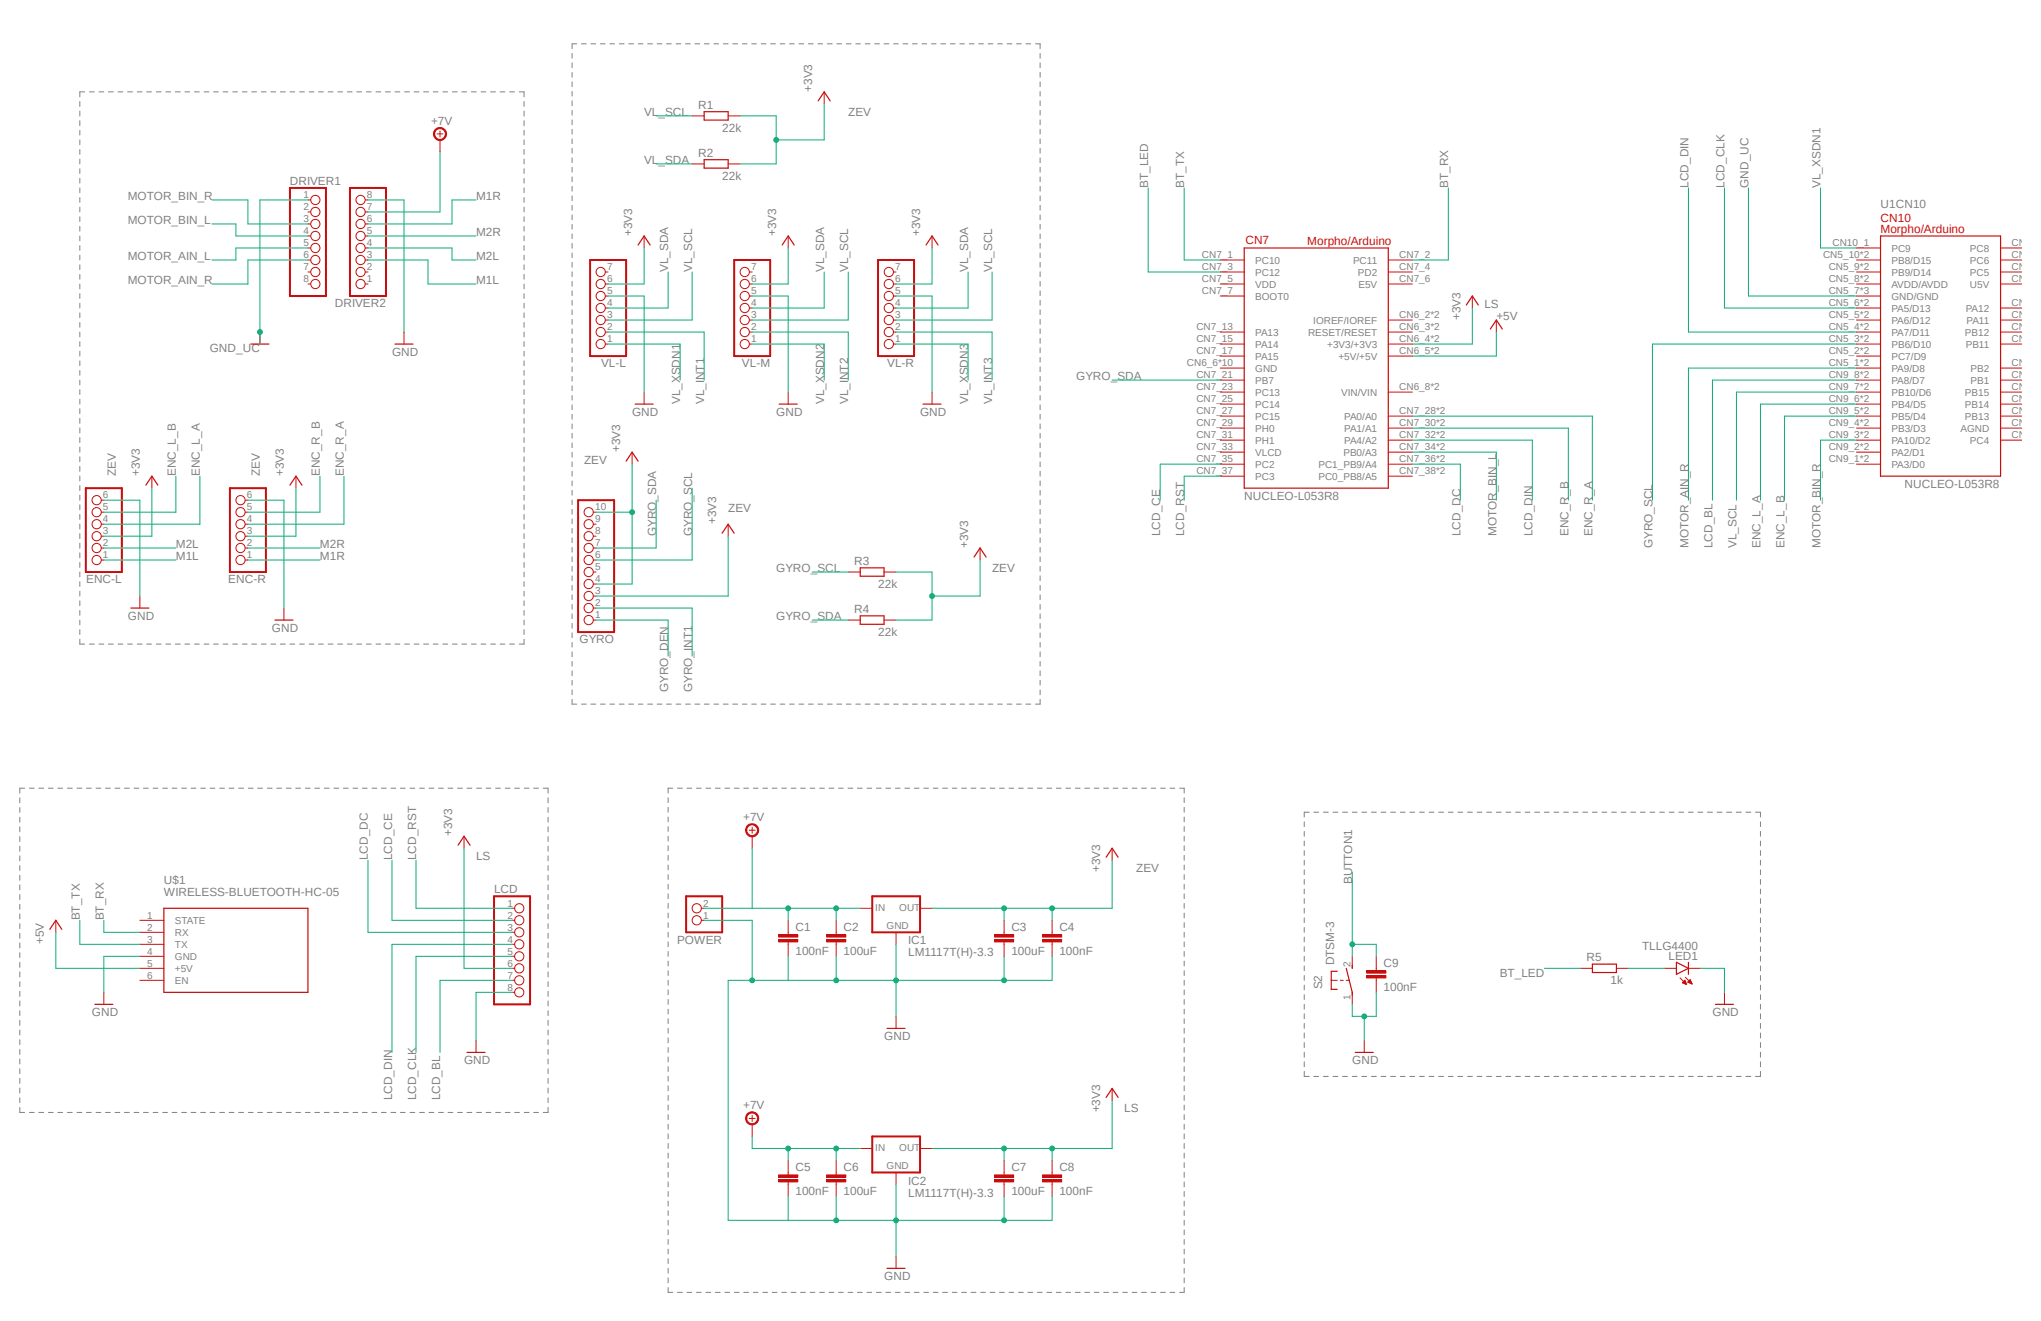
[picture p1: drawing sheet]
<svg xmlns="http://www.w3.org/2000/svg" width="432mm" height="279mm" viewBox="0 0 432 279" stroke-linecap="round" stroke-linejoin="round" font-family="sans-serif">
<defs><g id="words">
<g font-size="2.5" fill="#808080">
<text x="147.7" y="23">R1</text>
<text x="171.8" y="19.4" transform="rotate(-90 171.8 19.4)">+3V3</text>
<text x="91.2" y="26.4">+7V</text>
<text x="136.3" y="24.5">VL_SCL</text>
<text x="152.8" y="27.8">22k</text>
<text x="179.5" y="24.5">ZEV</text>
<text x="136.3" y="34.7">VL_SDA</text>
<text x="147.7" y="33.2">R2</text>
<text x="61.3" y="39.1">DRIVER1</text>
<text x="152.8" y="38">22k</text>
<text x="242.9" y="39.8" transform="rotate(-90 242.9 39.8)">BT_LED</text>
<text x="250.5" y="39.8" transform="rotate(-90 250.5 39.8)">BT_TX</text>
<text x="306.4" y="39.8" transform="rotate(-90 306.4 39.8)">BT_RX</text>
<text x="357.2" y="39.8" transform="rotate(-90 357.2 39.8)">LCD_DIN</text>
<text x="364.8" y="39.8" transform="rotate(-90 364.8 39.8)">LCD_CLK</text>
<text x="369.9" y="39.8" transform="rotate(-90 369.9 39.8)">GND_UC</text>
<text x="385.2" y="39.8" transform="rotate(-90 385.2 39.8)">VL_XSDN1</text>
<text x="27.1" y="47.4">MOTOR_BIN_L</text>
<text x="27.1" y="42.3">MOTOR_BIN_R</text>
<text x="100.7" y="42.3">M1R</text>
<text x="397.9" y="44.1">U1CN10</text>
<text x="100.7" y="49.9">M2R</text>
<text x="133.7" y="49.9" transform="rotate(-90 133.7 49.9)">+3V3</text>
<text x="164.2" y="49.9" transform="rotate(-90 164.2 49.9)">+3V3</text>
<text x="194.7" y="49.9" transform="rotate(-90 194.7 49.9)">+3V3</text>
<text x="27.1" y="55">MOTOR_AIN_L</text>
<text x="100.7" y="55">M2L</text>
<text x="141.4" y="57.5" transform="rotate(-90 141.4 57.5)">VL_SDA</text>
<text x="146.4" y="57.5" transform="rotate(-90 146.4 57.5)">VL_SCL</text>
<text x="174.4" y="57.5" transform="rotate(-90 174.4 57.5)">VL_SDA</text>
<text x="179.5" y="57.5" transform="rotate(-90 179.5 57.5)">VL_SCL</text>
<text x="204.8" y="57.5" transform="rotate(-90 204.8 57.5)">VL_SDA</text>
<text x="209.9" y="57.5" transform="rotate(-90 209.9 57.5)">VL_SCL</text>
<text x="27.1" y="60.1">MOTOR_AIN_R</text>
<text x="70.9" y="65">DRIVER2</text>
<text x="100.7" y="60.1">M1L</text>
<text x="314" y="65.2">LS</text>
<text x="309" y="67.7" transform="rotate(-90 309 67.7)">+3V3</text>
<text x="316.6" y="67.7">+5V</text>
<text x="44.4" y="74.6">GND_UC</text>
<text x="82.9" y="75.3">GND</text>
<text x="127.2" y="77.7">VL-L</text>
<text x="157" y="77.7">VL-M</text>
<text x="187.7" y="77.7">VL-R</text>
<text x="227.7" y="80.4">GYRO_SDA</text>
<text x="133.7" y="88">GND</text>
<text x="143.9" y="85.5" transform="rotate(-90 143.9 85.5)">VL_XSDN1</text>
<text x="149" y="85.5" transform="rotate(-90 149 85.5)">VL_INT1</text>
<text x="164.2" y="88">GND</text>
<text x="174.4" y="85.5" transform="rotate(-90 174.4 85.5)">VL_XSDN2</text>
<text x="179.5" y="85.5" transform="rotate(-90 179.5 85.5)">VL_INT2</text>
<text x="194.7" y="88">GND</text>
<text x="204.8" y="85.5" transform="rotate(-90 204.8 85.5)">VL_XSDN3</text>
<text x="209.9" y="85.5" transform="rotate(-90 209.9 85.5)">VL_INT3</text>
<text x="131.2" y="95.6" transform="rotate(-90 131.2 95.6)">+3V3</text>
<text x="24.5" y="100.7" transform="rotate(-90 24.5 100.7)">ZEV</text>
<text x="29.6" y="100.7" transform="rotate(-90 29.6 100.7)">+3V3</text>
<text x="37.2" y="100.7" transform="rotate(-90 37.2 100.7)">ENC_L_B</text>
<text x="42.3" y="100.7" transform="rotate(-90 42.3 100.7)">ENC_L_A</text>
<text x="55" y="100.7" transform="rotate(-90 55 100.7)">ZEV</text>
<text x="60.1" y="100.7" transform="rotate(-90 60.1 100.7)">+3V3</text>
<text x="67.7" y="100.7" transform="rotate(-90 67.7 100.7)">ENC_R_B</text>
<text x="72.8" y="100.7" transform="rotate(-90 72.8 100.7)">ENC_R_A</text>
<text x="123.6" y="98.2">ZEV</text>
<text x="263.2" y="105.8">NUCLEO-L053R8</text>
<text x="402.9" y="103.3">NUCLEO-L053R8</text>
<text x="138.8" y="113.4" transform="rotate(-90 138.8 113.4)">GYRO_SDA</text>
<text x="146.4" y="113.4" transform="rotate(-90 146.4 113.4)">GYRO_SCL</text>
<text x="151.5" y="110.9" transform="rotate(-90 151.5 110.9)">+3V3</text>
<text x="154.1" y="108.3">ZEV</text>
<text x="245.5" y="113.4" transform="rotate(-90 245.5 113.4)">LCD_CE</text>
<text x="250.5" y="113.4" transform="rotate(-90 250.5 113.4)">LCD_RST</text>
<text x="309" y="113.4" transform="rotate(-90 309 113.4)">LCD_DC</text>
<text x="316.6" y="113.4" transform="rotate(-90 316.6 113.4)">MOTOR_BIN_L</text>
<text x="324.2" y="113.4" transform="rotate(-90 324.2 113.4)">LCD_DIN</text>
<text x="331.8" y="113.4" transform="rotate(-90 331.8 113.4)">ENC_R_B</text>
<text x="336.9" y="113.4" transform="rotate(-90 336.9 113.4)">ENC_R_A</text>
<text x="37.2" y="116">M2L</text>
<text x="37.2" y="118.5">M1L</text>
<text x="67.7" y="116">M2R</text>
<text x="67.7" y="118.5">M1R</text>
<text x="180.7" y="119.5">R3</text>
<text x="204.8" y="116" transform="rotate(-90 204.8 116)">+3V3</text>
<text x="349.6" y="116" transform="rotate(-90 349.6 116)">GYRO_SCL</text>
<text x="357.2" y="116" transform="rotate(-90 357.2 116)">MOTOR_AIN_R</text>
<text x="362.3" y="116" transform="rotate(-90 362.3 116)">LCD_BL</text>
<text x="367.4" y="116" transform="rotate(-90 367.4 116)">VL_SCL</text>
<text x="372.5" y="116" transform="rotate(-90 372.5 116)">ENC_L_A</text>
<text x="377.5" y="116" transform="rotate(-90 377.5 116)">ENC_L_B</text>
<text x="385.2" y="116" transform="rotate(-90 385.2 116)">MOTOR_BIN_R</text>
<text x="18.2" y="123.4">ENC-L</text>
<text x="48.3" y="123.4">ENC-R</text>
<text x="164.2" y="121">GYRO_SCL</text>
<text x="185.8" y="124.3">22k</text>
<text x="209.9" y="121">ZEV</text>
<text x="27.1" y="131.1">GND</text>
<text x="164.2" y="131.1">GYRO_SDA</text>
<text x="180.7" y="129.7">R4</text>
<text x="57.5" y="133.7">GND</text>
<text x="122.6" y="136.1">GYRO</text>
<text x="185.8" y="134.5">22k</text>
<text x="141.4" y="146.4" transform="rotate(-90 141.4 146.4)">GYRO_DEN</text>
<text x="146.4" y="146.4" transform="rotate(-90 146.4 146.4)">GYRO_INT1</text>
<text x="157.2" y="173.7">+7V</text>
<text x="95.6" y="176.9" transform="rotate(-90 95.6 176.9)">+3V3</text>
<text x="77.9" y="182" transform="rotate(-90 77.9 182)">LCD_DC</text>
<text x="82.9" y="182" transform="rotate(-90 82.9 182)">LCD_CE</text>
<text x="88" y="182" transform="rotate(-90 88 182)">LCD_RST</text>
<text x="100.7" y="182">LS</text>
<text x="232.8" y="184.5" transform="rotate(-90 232.8 184.5)">+3V3</text>
<text x="240.4" y="184.5">ZEV</text>
<text x="34.7" y="189.6">WIRELESS-BLUETOOTH-HC-05</text>
<text x="34.7" y="187">U$1</text>
<text x="104.5" y="188.9">LCD</text>
<text x="286.1" y="187" transform="rotate(-90 286.1 187)">BUTTON1</text>
<text x="16.9" y="194.7" transform="rotate(-90 16.9 194.7)">BT_TX</text>
<text x="22" y="194.7" transform="rotate(-90 22 194.7)">BT_RX</text>
<text x="168.3" y="196.8">C1</text>
<text x="178.4" y="196.8">C2</text>
<text x="214" y="196.8">C3</text>
<text x="224.1" y="196.8">C4</text>
<text x="9.3" y="199.7" transform="rotate(-90 9.3 199.7)">+5V</text>
<text x="143.3" y="199.6">POWER</text>
<text x="168.3" y="201.9">100nF</text>
<text x="178.4" y="201.9">100uF</text>
<text x="192.2" y="202.3">LM1117T(H)-3.3</text>
<text x="192.2" y="199.7">IC1</text>
<text x="214" y="201.9">100uF</text>
<text x="224.1" y="201.9">100nF</text>
<text x="335.6" y="203.3">R5</text>
<text x="347.4" y="200.9">TLLG4400</text>
<text x="353" y="203">LED1</text>
<text x="279.7" y="209.3" transform="rotate(-90 279.7 209.3)">S2</text>
<text x="282.3" y="204.2" transform="rotate(-90 282.3 204.2)">DTSM-3</text>
<text x="292.7" y="209.5">100nF</text>
<text x="292.7" y="204.4">C9</text>
<text x="317.3" y="206.6">BT_LED</text>
<text x="340.7" y="208.1">1k</text>
<text x="19.4" y="215">GND</text>
<text x="362.3" y="215">GND</text>
<text x="187.1" y="220.1">GND</text>
<text x="98.2" y="225.1">GND</text>
<text x="286.1" y="225.1">GND</text>
<text x="82.9" y="232.8" transform="rotate(-90 82.9 232.8)">LCD_DIN</text>
<text x="88" y="232.8" transform="rotate(-90 88 232.8)">LCD_CLK</text>
<text x="93.1" y="232.8" transform="rotate(-90 93.1 232.8)">LCD_BL</text>
<text x="157.2" y="234.7">+7V</text>
<text x="232.8" y="235.3" transform="rotate(-90 232.8 235.3)">+3V3</text>
<text x="237.8" y="235.3">LS</text>
<text x="168.3" y="247.6">C5</text>
<text x="178.4" y="247.6">C6</text>
<text x="192.2" y="250.5">IC2</text>
<text x="214" y="247.6">C7</text>
<text x="224.1" y="247.6">C8</text>
<text x="168.3" y="252.7">100nF</text>
<text x="178.4" y="252.7">100uF</text>
<text x="192.2" y="253.1">LM1117T(H)-3.3</text>
<text x="214" y="252.7">100uF</text>
<text x="224.1" y="252.7">100nF</text>
<text x="187.1" y="270.8">GND</text>
</g>
<g font-size="2.5" fill="#c90d0c">
<text x="397.9" y="46.9">CN10</text>
<text x="263.5" y="51.7">CN7</text>
<text x="276.6" y="51.8">Morpho/Arduino</text>
<text x="397.9" y="49.3">Morpho/Arduino</text>
</g>
<g font-size="2.1" fill="#808080">
<text x="64.2" y="42">1</text>
<text x="77.6" y="42">8</text>
<text x="64.2" y="44.5">2</text>
<text x="64.2" y="47">3</text>
<text x="77.6" y="47">6</text>
<text x="77.6" y="44.5">7</text>
<text x="64.2" y="49.6">4</text>
<text x="64.2" y="52.1">5</text>
<text x="77.6" y="52.1">4</text>
<text x="77.6" y="49.6">5</text>
<text x="387.7" y="52.1">CN10_1</text>
<text x="400.2" y="53.2">PC9</text>
<text x="416.8" y="53.2">PC8</text>
<text x="425.6" y="52.1">CN10_2</text>
<text x="64.2" y="54.7">6</text>
<text x="64.2" y="57.2">7</text>
<text x="64.2" y="59.7">8</text>
<text x="77.6" y="59.7">1</text>
<text x="77.6" y="57.2">2</text>
<text x="77.6" y="54.7">3</text>
<text x="128.4" y="59.7">6</text>
<text x="128.4" y="57.2">7</text>
<text x="158.9" y="59.7">6</text>
<text x="158.9" y="57.2">7</text>
<text x="189.4" y="59.7">6</text>
<text x="189.4" y="57.2">7</text>
<text x="254.3" y="54.7">CN7_1</text>
<text x="254.3" y="57.2">CN7_3</text>
<text x="254.3" y="59.7">CN7_5</text>
<text x="265.6" y="55.8">PC10</text>
<text x="265.6" y="58.3">PC12</text>
<text x="286.3" y="55.8">PC11</text>
<text x="287.3" y="58.3">PD2</text>
<text x="296" y="54.7">CN7_2</text>
<text x="296" y="57.2">CN7_4</text>
<text x="296" y="59.7">CN7_6</text>
<text x="385.7" y="54.7">CN5_10*2</text>
<text x="386.9" y="59.7">CN5_8*2</text>
<text x="386.9" y="57.2">CN5_9*2</text>
<text x="400.2" y="55.8">PB8/D15</text>
<text x="400.2" y="58.3">PB9/D14</text>
<text x="416.8" y="55.8">PC6</text>
<text x="416.8" y="58.3">PC5</text>
<text x="425.6" y="54.7">CN10_4</text>
<text x="425.6" y="59.7">CN10_8</text>
<text x="425.6" y="57.2">CN10_6</text>
<text x="128.4" y="64.8">4</text>
<text x="128.4" y="62.3">5</text>
<text x="158.9" y="64.8">4</text>
<text x="158.9" y="62.3">5</text>
<text x="189.4" y="64.8">4</text>
<text x="189.4" y="62.3">5</text>
<text x="254.3" y="62.3">CN7_7</text>
<text x="265.6" y="60.8">VDD</text>
<text x="265.6" y="63.4">BOOT0</text>
<text x="287.4" y="60.8">E5V</text>
<text x="386.9" y="62.3">CN5_7*3</text>
<text x="386.9" y="64.8">CN5_6*2</text>
<text x="400.2" y="60.8">AVDD/AVDD</text>
<text x="400.2" y="63.4">GND/GND</text>
<text x="400.2" y="65.9">PA5/D13</text>
<text x="415.9" y="65.9">PA12</text>
<text x="416.8" y="60.8">U5V</text>
<text x="425.6" y="64.8">CN10_1</text>
<text x="128.4" y="69.8">2</text>
<text x="128.4" y="67.3">3</text>
<text x="158.9" y="69.8">2</text>
<text x="158.9" y="67.3">3</text>
<text x="189.4" y="69.8">2</text>
<text x="189.4" y="67.3">3</text>
<text x="253.1" y="69.8">CN7_13</text>
<text x="265.6" y="71">PA13</text>
<text x="276.7" y="71">RESET/RESET</text>
<text x="277.8" y="68.5">IOREF/IOREF</text>
<text x="296" y="67.3">CN6_2*2</text>
<text x="296" y="69.8">CN6_3*2</text>
<text x="386.9" y="67.3">CN5_5*2</text>
<text x="386.9" y="69.8">CN5_4*2</text>
<text x="400.2" y="68.5">PA6/D12</text>
<text x="400.2" y="71">PA7/D11</text>
<text x="415.7" y="71">PB12</text>
<text x="416.1" y="68.5">PA11</text>
<text x="425.6" y="67.3">CN10_1</text>
<text x="425.6" y="69.8">CN10_1</text>
<text x="128.4" y="72.4">1</text>
<text x="158.9" y="72.4">1</text>
<text x="189.4" y="72.4">1</text>
<text x="251.1" y="77.5">CN6_6*10</text>
<text x="253.1" y="72.4">CN7_15</text>
<text x="253.1" y="74.9">CN7_17</text>
<text x="265.6" y="73.5">PA14</text>
<text x="265.6" y="76.1">PA15</text>
<text x="280.8" y="73.5">+3V3/+3V3</text>
<text x="283.2" y="76.1">+5V/+5V</text>
<text x="296" y="72.4">CN6_4*2</text>
<text x="296" y="74.9">CN6_5*2</text>
<text x="386.9" y="72.4">CN5_3*2</text>
<text x="386.9" y="74.9">CN5_2*2</text>
<text x="386.9" y="77.5">CN5_1*2</text>
<text x="400.2" y="73.5">PB6/D10</text>
<text x="400.2" y="76.1">PC7/D9</text>
<text x="415.9" y="73.5">PB11</text>
<text x="425.6" y="72.4">CN10_1</text>
<text x="425.6" y="77.5">CN10_2</text>
<text x="253.1" y="80">CN7_21</text>
<text x="253.1" y="82.5">CN7_23</text>
<text x="265.6" y="78.6">GND</text>
<text x="265.6" y="81.2">PB7</text>
<text x="265.6" y="83.7">PC13</text>
<text x="283.8" y="83.7">VIN/VIN</text>
<text x="296" y="82.5">CN6_8*2</text>
<text x="386.9" y="80">CN9_8*2</text>
<text x="386.9" y="82.5">CN9_7*2</text>
<text x="400.2" y="78.6">PA9/D8</text>
<text x="400.2" y="81.2">PA8/D7</text>
<text x="400.2" y="83.7">PB10/D6</text>
<text x="415.7" y="83.7">PB15</text>
<text x="416.9" y="78.6">PB2</text>
<text x="416.9" y="81.2">PB1</text>
<text x="425.6" y="80">CN10_2</text>
<text x="425.6" y="82.5">CN10_2</text>
<text x="253.1" y="85.1">CN7_25</text>
<text x="253.1" y="87.6">CN7_27</text>
<text x="265.6" y="86.2">PC14</text>
<text x="265.6" y="88.8">PC15</text>
<text x="284.4" y="88.8">PA0/A0</text>
<text x="296" y="87.6">CN7_28*2</text>
<text x="386.9" y="85.1">CN9_6*2</text>
<text x="386.9" y="87.6">CN9_5*2</text>
<text x="400.2" y="86.2">PB4/D5</text>
<text x="400.2" y="88.8">PB5/D4</text>
<text x="415.7" y="86.2">PB14</text>
<text x="415.7" y="88.8">PB13</text>
<text x="425.6" y="85.1">CN10_2</text>
<text x="425.6" y="87.6">CN10_3</text>
<text x="253.1" y="90.2">CN7_29</text>
<text x="253.1" y="92.7">CN7_31</text>
<text x="253.1" y="95.2">CN7_33</text>
<text x="265.6" y="91.3">PH0</text>
<text x="265.6" y="93.9">PH1</text>
<text x="284.4" y="91.3">PA1/A1</text>
<text x="284.4" y="93.9">PA4/A2</text>
<text x="296" y="90.2">CN7_30*2</text>
<text x="296" y="92.7">CN7_32*2</text>
<text x="296" y="95.2">CN7_34*2</text>
<text x="386.9" y="90.2">CN9_4*2</text>
<text x="386.9" y="92.7">CN9_3*2</text>
<text x="386.9" y="95.2">CN9_2*2</text>
<text x="400.2" y="91.3">PB3/D3</text>
<text x="400.2" y="93.9">PA10/D2</text>
<text x="414.8" y="91.3">AGND</text>
<text x="416.8" y="93.9">PC4</text>
<text x="425.6" y="90.2">CN10_3</text>
<text x="425.6" y="92.7">CN10_3</text>
<text x="253.1" y="97.8">CN7_35</text>
<text x="253.1" y="100.3">CN7_37</text>
<text x="265.6" y="96.4">VLCD</text>
<text x="265.6" y="98.9">PC2</text>
<text x="265.6" y="101.5">PC3</text>
<text x="278.9" y="98.9">PC1_PB9/A4</text>
<text x="278.9" y="101.5">PC0_PB8/A5</text>
<text x="284.2" y="96.4">PB0/A3</text>
<text x="296" y="97.8">CN7_36*2</text>
<text x="296" y="100.3">CN7_38*2</text>
<text x="386.9" y="97.8">CN9_1*2</text>
<text x="400.2" y="96.4">PA2/D1</text>
<text x="400.2" y="98.9">PA3/D0</text>
<text x="21.8" y="107.9">5</text>
<text x="21.8" y="105.4">6</text>
<text x="52.2" y="107.9">5</text>
<text x="52.2" y="105.4">6</text>
<text x="125.9" y="107.9">10</text>
<text x="21.8" y="113">3</text>
<text x="21.8" y="110.5">4</text>
<text x="52.2" y="113">3</text>
<text x="52.2" y="110.5">4</text>
<text x="125.9" y="113">8</text>
<text x="125.9" y="110.5">9</text>
<text x="21.8" y="118.1">1</text>
<text x="21.8" y="115.6">2</text>
<text x="52.2" y="118.1">1</text>
<text x="52.2" y="115.6">2</text>
<text x="125.9" y="118.1">6</text>
<text x="125.9" y="115.6">7</text>
<text x="125.9" y="125.7">3</text>
<text x="125.9" y="123.2">4</text>
<text x="125.9" y="120.6">5</text>
<text x="125.9" y="130.8">1</text>
<text x="125.9" y="128.3">2</text>
<text x="107.4" y="191.8">1</text>
<text x="148.8" y="191.8">2</text>
<text x="31.2" y="194.3">1</text>
<text x="31.2" y="196.8">2</text>
<text x="37" y="195.4">STATE</text>
<text x="37" y="197.9">RX</text>
<text x="107.4" y="194.3">2</text>
<text x="107.4" y="196.8">3</text>
<text x="148.8" y="194.3">1</text>
<text x="185.2" y="192.7">IN</text>
<text x="187.6" y="196.4">GND</text>
<text x="190.2" y="192.7">OUT</text>
<text x="31.2" y="199.4">3</text>
<text x="31.2" y="201.9">4</text>
<text x="37" y="200.5">TX</text>
<text x="37" y="203">GND</text>
<text x="107.4" y="199.4">4</text>
<text x="107.4" y="201.9">5</text>
<text x="31.2" y="204.4">5</text>
<text x="31.2" y="207">6</text>
<text x="37" y="205.6">+5V</text>
<text x="37" y="208.1">EN</text>
<text x="107.4" y="204.4">6</text>
<text x="107.4" y="207">7</text>
<text x="107.4" y="209.5">8</text>
<text x="285.7" y="204.4" transform="rotate(-90 285.7 204.4)">2</text>
<text x="285.7" y="211.4" transform="rotate(-90 285.7 211.4)">1</text>
<text x="185.2" y="243.5">IN</text>
<text x="190.2" y="243.5">OUT</text>
<text x="187.6" y="247.2">GND</text>
</g>
</g></defs>
<path d="M4.2 4.2l423.5 233.9M427.7 39.5l-423.5 233.9" fill="none" stroke="#fff" stroke-width=".21"/>
<g fill="none" stroke="#808080" stroke-width=".21">
<path d="M17.9 19.4h-1v1.1M18.9 19.4h1M21 19.4h1M22.9 19.4h1.1M25 19.4h1M27 19.4h1M29 19.4h1.1M31 19.4h1M33.1 19.4h1M35.1 19.4h1M37.1 19.4h1M39.1 19.4h1"/>
<path d="M41.1 19.4h1.1M43.2 19.4h1M45.2 19.4h1M47.2 19.4h1M49.2 19.4h1M51.3 19.4h1M53.3 19.4h1M55.3 19.4h1M57.3 19.4h1M59.3 19.4h1.1M61.3 19.4h1.1M63.4 19.4h1"/>
<path d="M65.4 19.4h1M67.4 19.4h1M69.4 19.4h1M71.5 19.4h1M73.5 19.4h1M75.5 19.4h1M77.5 19.4h1M79.5 19.4h1.1M81.5 19.4h1.1M83.6 19.4h1M85.6 19.4h1M87.6 19.4h1"/>
<path d="M89.6 19.4h1.1M91.7 19.4h1M93.7 19.4h1M95.7 19.4h1M97.7 19.4h1M99.7 19.4h1.1M101.8 19.4h1M103.8 19.4h1M105.8 19.4h1M107.8 19.4h1M109.9 19.4h1v1.1M121 11.3v1"/>
<path d="M121 13.3v1M121 15.3v1M121 17.3v1M121 19.3v1M122 9.3h-1v1M123 9.3h1M125 9.3h1M127 9.3h1M129 9.3h1M131 9.3h1M133 9.3h1M135 9.3h1"/>
<path d="M137 9.3h1M139 9.3h1M141 9.3h1M143 9.3h1M145 9.3h1M147 9.3h1M149 9.3h1M151 9.3h1M153 9.3h1.1M155 9.3h1M157.1 9.3h.9M159 9.3h1"/>
<path d="M161 9.3h1.1M163 9.3h1M165.1 9.3h.9M167 9.3h1M169 9.3h1.1M171 9.3h1M173.1 9.3h.9M175 9.3h1.1M177 9.3h1.1M179 9.3h1M181.1 9.3h.9M183 9.3h1.1"/>
<path d="M185 9.3h1.1M187 9.3h1M189.1 9.3h.9M191.1 9.3h1M193 9.3h1.1M195.1 9.3h.9M197.1 9.3h.9M199.1 9.3h1M201 9.3h1.1M203.1 9.3h.9M205.1 9.3h1M207.1 9.3h1"/>
<path d="M209 9.3h1.1M211.1 9.3h.9M213.1 9.3h1M215.1 9.3h1M217 9.3h1.1M219.1 9.3h.9v1M220 11.3v1M220 13.3v1M220 15.3v1M220 17.3v1M220 19.3v1M16.9 21.5v1"/>
<path d="M16.9 23.5v1.1M16.9 25.5v1.1M16.9 27.6v1M16.9 29.6v1M16.9 31.6v1M16.9 33.7v1M16.9 35.7v1M16.9 37.7v1M16.9 39.8v1M110.9 21.5v1M110.9 23.5v1.1M110.9 25.5v1.1"/>
<path d="M110.9 27.6v1M110.9 29.6v1M110.9 31.6v1M110.9 33.7v1M110.9 35.7v1M110.9 37.7v1M110.9 39.8v1M121 21.3v1.1M121 23.4v.9M121 25.4v1M121 27.3v1.1M121 29.4v1"/>
<path d="M121 31.4v1M121 33.4v1M121 35.4v1M121 37.4v1M121 39.4v1M220 21.3v1.1M220 23.4v.9M220 25.4v1M220 27.3v1.1M220 29.4v1M220 31.4v1M220 33.4v1"/>
<path d="M220 35.4v1M220 37.4v1M220 39.4v1M16.9 41.8v1M16.9 43.8v1M16.9 45.8v1.1M16.9 47.9v1M16.9 49.9v1M16.9 51.9v1.1M16.9 54v1M16.9 56v1M16.9 58v1.1"/>
<path d="M110.9 41.8v1M110.9 43.8v1M110.9 45.8v1.1M110.9 47.9v1M110.9 49.9v1M110.9 51.9v1.1M110.9 54v1M110.9 56v1M110.9 58v1.1M121 41.4v1.1M121 43.4v1M121 45.5v1"/>
<path d="M121 47.5v1M121 49.5v1M121 51.5v1M121 53.5v1M121 55.5v1M121 57.5v1M121 59.5v1M220 41.4v1.1M220 43.4v1M220 45.5v1M220 47.5v1M220 49.5v1"/>
<path d="M220 51.5v1M220 53.5v1M220 55.5v1M220 57.5v1M220 59.5v1M16.9 60.1v1M16.9 62.1v1M16.9 64.1v1.1M16.9 66.2v1M16.9 68.2v1M16.9 70.2v1M16.9 72.3v1"/>
<path d="M16.9 74.3v1M16.9 76.3v1M16.9 78.4v1M110.9 60.1v1M110.9 62.1v1M110.9 64.1v1.1M110.9 66.2v1M110.9 68.2v1M110.9 70.2v1M110.9 72.3v1M110.9 74.3v1M110.9 76.3v1"/>
<path d="M110.9 78.4v1M121 61.5v1M121 63.5v1.1M121 65.5v1M121 67.6v1M121 69.6v1M121 71.6v1M121 73.6v1M121 75.6v1M121 77.6v1M121 79.6v1M220 61.5v1"/>
<path d="M220 63.5v1.1M220 65.5v1M220 67.6v1M220 69.6v1M220 71.6v1M220 73.6v1M220 75.6v1M220 77.6v1M220 79.6v1M16.9 80.4v1M16.9 82.4v1M16.9 84.5v1"/>
<path d="M16.9 86.4v1.1M16.9 88.5v1M16.9 90.5v1.1M16.9 92.5v1.1M16.9 94.6v1M16.9 96.6v1.1M16.9 98.6v1.1M110.9 80.4v1M110.9 82.4v1M110.9 84.5v1M110.9 86.4v1.1M110.9 88.5v1"/>
<path d="M110.9 90.5v1.1M110.9 92.5v1.1M110.9 94.6v1M110.9 96.6v1.1M110.9 98.6v1.1M121 81.6v1M121 83.7v.9M121 85.6v1.1M121 87.6v1M121 89.7v1M121 91.7v1M121 93.7v1"/>
<path d="M121 95.7v1M121 97.7v1M121 99.7v1M220 81.6v1M220 83.7v.9M220 85.6v1.1M220 87.6v1M220 89.7v1M220 91.7v1M220 93.7v1M220 95.7v1M220 97.7v1"/>
<path d="M220 99.7v1M16.9 100.7v1M16.9 102.7v1.1M16.9 104.7v1.1M16.9 106.8v1M16.9 108.8v1.1M16.9 110.8v1.1M16.9 112.9v1M16.9 114.9v1.1M16.9 116.9v1.1M16.9 119v1M110.9 100.7v1"/>
<path d="M110.9 102.7v1.1M110.9 104.7v1.1M110.9 106.8v1M110.9 108.8v1.1M110.9 110.8v1.1M110.9 112.9v1M110.9 114.9v1.1M110.9 116.9v1.1M110.9 119v1M121 101.7v1M121 103.7v1M121 105.7v1"/>
<path d="M121 107.7v1.1M121 109.8v.9M121 111.8v1M121 113.7v1.1M121 115.8v1M121 117.8v1M121 119.8v1M220 101.7v1M220 103.7v1M220 105.7v1M220 107.7v1.1M220 109.8v.9"/>
<path d="M220 111.8v1M220 113.7v1.1M220 115.8v1M220 117.8v1M220 119.8v1M16.9 121v1M16.9 123v1M16.9 125.1v1M16.9 127.1v1M16.9 129.1v1M16.9 131.1v1.1M16.9 133.2v1"/>
<path d="M16.9 135.2v1h1M18.9 136.2h1M21 136.2h1M22.9 136.2h1.1M25 136.2h1M27 136.2h1M29 136.2h1.1M31 136.2h1M33.1 136.2h1M35.1 136.2h1M37.1 136.2h1M39.1 136.2h1"/>
<path d="M41.1 136.2h1.1M43.2 136.2h1M45.2 136.2h1M47.2 136.2h1M49.2 136.2h1M51.3 136.2h1M53.3 136.2h1M55.3 136.2h1M57.3 136.2h1M59.3 136.2h1.1M61.3 136.2h1.1M63.4 136.2h1"/>
<path d="M65.4 136.2h1M67.4 136.2h1M69.4 136.2h1M71.5 136.2h1M73.5 136.2h1M75.5 136.2h1M77.5 136.2h1M79.5 136.2h1.1M81.5 136.2h1.1M83.6 136.2h1M85.6 136.2h1M87.6 136.2h1"/>
<path d="M89.6 136.2h1.1M91.7 136.2h1M93.7 136.2h1M95.7 136.2h1M97.7 136.2h1M99.7 136.2h1.1M101.8 136.2h1M103.8 136.2h1M105.8 136.2h1M107.8 136.2h1M110.9 121v1M110.9 123v1"/>
<path d="M110.9 125.1v1M110.9 127.1v1M110.9 129.1v1M110.9 131.1v1.1M110.9 133.2v1M110.9 135.2v1h-1M121 121.8v1M121 123.8v1M121 125.8v1M121 127.8v1.1M121 129.8v1.1M121 131.9v1"/>
<path d="M121 133.9v1M121 135.9v1M121 137.9v1M121 139.9v1M220 121.8v1M220 123.8v1M220 125.8v1M220 127.8v1.1M220 129.8v1.1M220 131.9v1M220 133.9v1M220 135.9v1"/>
<path d="M220 137.9v1M220 139.9v1M121 141.9v1M121 143.9v1M121 145.9v1M121 147.9v1h1M123 148.9h1M125 148.9h1M127 148.9h1M129 148.9h1M131 148.9h1M133 148.9h1"/>
<path d="M135 148.9h1M137 148.9h1M139 148.9h1M141 148.9h1M143 148.9h1M145 148.9h1M147 148.9h1M149 148.9h1M151 148.9h1M153 148.9h1.1M155 148.9h1M157.1 148.9h.9"/>
<path d="M159 148.9h1M161 148.9h1.1M163 148.9h1M165.1 148.9h.9M167 148.9h1M169 148.9h1.1M171 148.9h1M173.1 148.9h.9M175 148.9h1.1M177 148.9h1.1M179 148.9h1M181.1 148.9h.9"/>
<path d="M183 148.9h1.1M185 148.9h1.1M187 148.9h1M189.1 148.9h.9M191.1 148.9h1M193 148.9h1.1M195.1 148.9h.9M197.1 148.9h.9M199.1 148.9h1M201 148.9h1.1M203.1 148.9h.9M205.1 148.9h1"/>
<path d="M207.1 148.9h1M209 148.9h1.1M211.1 148.9h.9M213.1 148.9h1M215.1 148.9h1M217 148.9h1.1M220 141.9v1M220 143.9v1M220 145.9v1M220 147.9v1h-.9M4.2 168.7v1.1M4.2 170.8v1"/>
<path d="M4.2 172.8v1.1M4.2 174.9v1M4.2 177v1M4.2 179v1M5.2 166.7h-1v1.1M6.2 166.7h1M8.2 166.7h1M10.2 166.7h1.1M12.2 166.7h1.1M14.3 166.7h1M16.3 166.7h1M18.3 166.7h1"/>
<path d="M20.3 166.7h1M22.3 166.7h1M24.3 166.7h1.1M26.3 166.7h1M28.4 166.7h1M30.4 166.7h1M32.4 166.7h1M34.4 166.7h1M36.4 166.7h1M38.4 166.7h1.1M40.4 166.7h1M42.5 166.7h1"/>
<path d="M44.4 166.7h1.1M46.5 166.7h1M48.5 166.7h1M50.5 166.7h1M52.5 166.7h1.1M54.5 166.7h1M56.6 166.7h1M58.5 166.7h1.1M60.6 166.7h1M62.6 166.7h1M64.6 166.7h1M66.6 166.7h1"/>
<path d="M68.6 166.7h1M70.7 166.7h1M72.6 166.7h1.1M74.7 166.7h1M76.7 166.7h1M78.7 166.7h1M80.7 166.7h1M82.7 166.7h1M84.7 166.7h1M86.7 166.7h1.1M88.8 166.7h1M90.8 166.7h1"/>
<path d="M92.8 166.7h1M94.8 166.7h1M96.8 166.7h1M98.8 166.7h1M100.8 166.7h1.1M102.8 166.7h1M104.9 166.7h1M106.9 166.7h1M108.9 166.7h1M110.9 166.7h1M112.9 166.7h1M114.9 166.7h1.1v1.1"/>
<path d="M116 168.7v1.1M116 170.8v1M116 172.8v1.1M116 174.9v1M116 177v1M116 179v1M141.4 168.7v1.1M141.4 170.8v1M141.4 172.8v1M141.4 174.8v1.1M141.4 176.9v1M141.4 178.9v1"/>
<path d="M142.3 166.7h-.9v1M143.3 166.7h1.1M145.3 166.7h1M147.4 166.7h.9M149.4 166.7h1M151.3 166.7h1.1M153.4 166.7h.9M155.4 166.7h1M157.4 166.7h1M159.4 166.7h1M161.4 166.7h1M163.4 166.7h1"/>
<path d="M165.4 166.7h1M167.4 166.7h1M169.4 166.7h1M171.4 166.7h1M173.4 166.7h1M175.4 166.7h1M177.4 166.7h1M179.4 166.7h1M181.4 166.7h1M183.4 166.7h1M185.4 166.7h1M187.4 166.7h1"/>
<path d="M189.4 166.7h1M191.4 166.7h1M193.4 166.7h1M195.5 166.7h.9M197.4 166.7h1.1M199.4 166.7h1M201.5 166.7h.9M203.5 166.7h1M205.4 166.7h1.1M207.5 166.7h.9M209.5 166.7h1M211.5 166.7h1"/>
<path d="M213.5 166.7h1M215.5 166.7h1M217.5 166.7h1M219.5 166.7h1M221.5 166.7h1M223.5 166.7h1M225.5 166.7h1M227.5 166.7h1M229.5 166.7h1M231.5 166.7h1M233.5 166.7h1M235.5 166.7h1"/>
<path d="M237.5 166.7h1M239.5 166.7h1M241.5 166.7h1M243.5 166.7h1M245.5 166.7h1M247.5 166.7h1M249.6 166.7h.9v1M250.5 168.7v1.1M250.5 170.8v1M250.5 172.8v1M250.5 174.8v1.1M250.5 176.9v1"/>
<path d="M250.5 178.9v1M275.9 173.8v1M275.9 175.9v1M275.9 177.9v1M275.9 179.9v1M277 171.8h-1.1v1M278 171.8h1M280 171.8h1M282 171.8h1M284.1 171.8h1M286.1 171.8h1M288.1 171.8h1"/>
<path d="M290.2 171.8h1M292.2 171.8h1M294.2 171.8h1M296.2 171.8h1.1M298.3 171.8h1M300.3 171.8h1M302.3 171.8h1.1M304.4 171.8h1M306.4 171.8h1M308.4 171.8h1.1M310.5 171.8h1M312.5 171.8h1"/>
<path d="M314.5 171.8h1.1M316.6 171.8h1M318.6 171.8h1M320.6 171.8h1M322.7 171.8h1M324.7 171.8h1M326.7 171.8h1M328.8 171.8h1M330.8 171.8h1M332.8 171.8h1M334.9 171.8h1M336.9 171.8h1"/>
<path d="M338.9 171.8h1M341 171.8h1M343 171.8h1M345 171.8h1M347 171.8h1.1M349.1 171.8h1M351.1 171.8h1M353.1 171.8h1.1M355.2 171.8h1M357.2 171.8h1M359.2 171.8h1.1M361.2 171.8h1.1"/>
<path d="M363.3 171.8h1M365.3 171.8h1.1M367.3 171.8h1.1M369.4 171.8h1M371.4 171.8h1v1M372.4 173.8v1M372.4 175.9v1M372.4 177.9v1M372.4 179.9v1M4.2 181v1.1M4.2 183.1v1M4.2 185.1v1.1"/>
<path d="M4.2 187.2v1M4.2 189.2v1M4.2 191.3v1M4.2 193.3v1.1M4.2 195.4v1M4.2 197.4v1.1M4.2 199.4v1.1M116 181v1.1M116 183.1v1M116 185.1v1.1M116 187.2v1M116 189.2v1"/>
<path d="M116 191.3v1M116 193.3v1.1M116 195.4v1M116 197.4v1.1M116 199.4v1.1M141.4 180.9v1M141.4 183v1M141.4 185v1M141.4 187v1M141.4 189.1v1M141.4 191.1v1M141.4 193.1v1"/>
<path d="M141.4 195.2v1M141.4 197.2v1M141.4 199.2v1M250.5 180.9v1M250.5 183v1M250.5 185v1M250.5 187v1M250.5 189.1v1M250.5 191.1v1M250.5 193.1v1M250.5 195.2v1M250.5 197.2v1"/>
<path d="M250.5 199.2v1M275.9 181.9v1.1M275.9 184v1M275.9 186v1M275.9 188v1.1M275.9 190.1v1M275.9 192.1v1M275.9 194.1v1.1M275.9 196.2v1M275.9 198.2v1M372.4 181.9v1.1M372.4 184v1"/>
<path d="M372.4 186v1M372.4 188v1.1M372.4 190.1v1M372.4 192.1v1M372.4 194.1v1.1M372.4 196.2v1M372.4 198.2v1M4.2 201.5v1M4.2 203.5v1.1M4.2 205.6v1M4.2 207.6v1.1M4.2 209.7v1"/>
<path d="M4.2 211.7v1.1M4.2 213.8v1M4.2 215.8v1.1M4.2 217.8v1.1M4.2 219.9v1M116 201.5v1M116 203.5v1.1M116 205.6v1M116 207.6v1.1M116 209.7v1M116 211.7v1.1M116 213.8v1"/>
<path d="M116 215.8v1.1M116 217.8v1.1M116 219.9v1M141.4 201.3v1M141.4 203.3v1M141.4 205.3v1M141.4 207.3v1.1M141.4 209.4v1M141.4 211.4v1M141.4 213.4v1.1M141.4 215.5v1M141.4 217.5v1"/>
<path d="M141.4 219.5v1.1M250.5 201.3v1M250.5 203.3v1M250.5 205.3v1M250.5 207.3v1.1M250.5 209.4v1M250.5 211.4v1M250.5 213.4v1.1M250.5 215.5v1M250.5 217.5v1M250.5 219.5v1.1M275.9 200.2v1.1"/>
<path d="M275.9 202.3v1M275.9 204.3v1M275.9 206.3v1M275.9 208.4v1M275.9 210.4v1M275.9 212.4v1M275.9 214.4v1.1M275.9 216.5v1M275.9 218.5v1M372.4 200.2v1.1M372.4 202.3v1M372.4 204.3v1"/>
<path d="M372.4 206.3v1M372.4 208.4v1M372.4 210.4v1M372.4 212.4v1M372.4 214.4v1.1M372.4 216.5v1M372.4 218.5v1M4.2 222v1M4.2 224v1M4.2 226.1v1M4.2 228.1v1.1M4.2 230.1v1.1"/>
<path d="M4.2 232.2v1M4.2 234.2v1.1h1M6.2 235.3h1M8.2 235.3h1M10.2 235.3h1.1M12.2 235.3h1.1M14.3 235.3h1M16.3 235.3h1M18.3 235.3h1M20.3 235.3h1M22.3 235.3h1M24.3 235.3h1.1"/>
<path d="M26.3 235.3h1M28.4 235.3h1M30.4 235.3h1M32.4 235.3h1M34.4 235.3h1M36.4 235.3h1M38.4 235.3h1.1M40.4 235.3h1M42.5 235.3h1M44.4 235.3h1.1M46.5 235.3h1M48.5 235.3h1"/>
<path d="M50.5 235.3h1M52.5 235.3h1.1M54.5 235.3h1M56.6 235.3h1M58.5 235.3h1.1M60.6 235.3h1M62.6 235.3h1M64.6 235.3h1M66.6 235.3h1M68.6 235.3h1M70.7 235.3h1M72.6 235.3h1.1"/>
<path d="M74.7 235.3h1M76.7 235.3h1M78.7 235.3h1M80.7 235.3h1M82.7 235.3h1M84.7 235.3h1M86.7 235.3h1.1M88.8 235.3h1M90.8 235.3h1M92.8 235.3h1M94.8 235.3h1M96.8 235.3h1"/>
<path d="M98.8 235.3h1M100.8 235.3h1.1M102.8 235.3h1M104.9 235.3h1M106.9 235.3h1M108.9 235.3h1M110.9 235.3h1M112.9 235.3h1M116 222v1M116 224v1M116 226.1v1M116 228.1v1.1"/>
<path d="M116 230.1v1.1M116 232.2v1M116 234.2v1.1h-1.1M141.4 221.6v1M141.4 223.6v1M141.4 225.6v1.1M141.4 227.6v1.1M141.4 229.7v1M141.4 231.7v1M141.4 233.7v1.1M141.4 235.8v1M141.4 237.8v1"/>
<path d="M141.4 239.8v1.1M250.5 221.6v1M250.5 223.6v1M250.5 225.6v1.1M250.5 227.6v1.1M250.5 229.7v1M250.5 231.7v1M250.5 233.7v1.1M250.5 235.8v1M250.5 237.8v1M250.5 239.8v1.1M275.9 220.5v1.1"/>
<path d="M275.9 222.5v1.1M275.9 224.6v1M275.9 226.6v1.1h1.1M278 227.7h1M280 227.7h1M282 227.7h1M284.1 227.7h1M286.1 227.7h1M288.1 227.7h1M290.2 227.7h1M292.2 227.7h1M294.2 227.7h1"/>
<path d="M296.2 227.7h1.1M298.3 227.7h1M300.3 227.7h1M302.3 227.7h1.1M304.4 227.7h1M306.4 227.7h1M308.4 227.7h1.1M310.5 227.7h1M312.5 227.7h1M314.5 227.7h1.1M316.6 227.7h1M318.6 227.7h1"/>
<path d="M320.6 227.7h1M322.7 227.7h1M324.7 227.7h1M326.7 227.7h1M328.8 227.7h1M330.8 227.7h1M332.8 227.7h1M334.9 227.7h1M336.9 227.7h1M338.9 227.7h1M341 227.7h1M343 227.7h1"/>
<path d="M345 227.7h1M347 227.7h1.1M349.1 227.7h1M351.1 227.7h1M353.1 227.7h1.1M355.2 227.7h1M357.2 227.7h1M359.2 227.7h1.1M361.2 227.7h1.1M363.3 227.7h1M365.3 227.7h1.1M367.3 227.7h1.1"/>
<path d="M369.4 227.7h1M372.4 220.5v1.1M372.4 222.5v1.1M372.4 224.6v1M372.4 226.6v1.1h-1M141.4 241.9v1M141.4 243.9v1M141.4 245.9v1.1M141.4 247.9v1.1M141.4 250v1M141.4 252v1.1M141.4 254v1.1"/>
<path d="M141.4 256.1v1M141.4 258.1v1M250.5 241.9v1M250.5 243.9v1M250.5 245.9v1.1M250.5 247.9v1.1M250.5 250v1M250.5 252v1.1M250.5 254v1.1M250.5 256.1v1M250.5 258.1v1M141.4 260.1v1.1"/>
<path d="M141.4 262.2v1M141.4 264.2v1M141.4 266.2v1.1M141.4 268.3v1M141.4 270.3v1M141.4 272.3v1h.9M143.3 273.3h1.1M145.3 273.3h1M147.4 273.3h.9M149.4 273.3h1M151.3 273.3h1.1M153.4 273.3h.9"/>
<path d="M155.4 273.3h1M157.4 273.3h1M159.4 273.3h1M161.4 273.3h1M163.4 273.3h1M165.4 273.3h1M167.4 273.3h1M169.4 273.3h1M171.4 273.3h1M173.4 273.3h1M175.4 273.3h1M177.4 273.3h1"/>
<path d="M179.4 273.3h1M181.4 273.3h1M183.4 273.3h1M185.4 273.3h1M187.4 273.3h1M189.4 273.3h1M191.4 273.3h1M193.4 273.3h1M195.5 273.3h.9M197.4 273.3h1.1M199.4 273.3h1M201.5 273.3h.9"/>
<path d="M203.5 273.3h1M205.4 273.3h1.1M207.5 273.3h.9M209.5 273.3h1M211.5 273.3h1M213.5 273.3h1M215.5 273.3h1M217.5 273.3h1M219.5 273.3h1M221.5 273.3h1M223.5 273.3h1M225.5 273.3h1"/>
<path d="M227.5 273.3h1M229.5 273.3h1M231.5 273.3h1M233.5 273.3h1M235.5 273.3h1M237.5 273.3h1M239.5 273.3h1M241.5 273.3h1M243.5 273.3h1M245.5 273.3h1M247.5 273.3h1M250.5 260.1v1.1"/>
<path d="M250.5 262.2v1M250.5 264.2v1M250.5 266.2v1.1M250.5 268.3v1M250.5 270.3v1M250.5 272.3v1h-.9"/>
</g>
<path d="M263.2 52.5h30.5v50.8h-30.5zM397.8 49.9h25.4v50.8h-25.4zM315.3 69.6l1.3-1.9 1.2 1.9M10.5 196.6l1.3-2 1.3 2M34.7 192.1h30.5v17.8h-30.5zM20.1 212.4h3.8" fill="none" stroke="#c90d0c" stroke-width=".25"/>
<g fill="none" stroke="#c90d0c" stroke-width=".21">
<path d="M128.1 57.5h.6M258.1 55h5.1M258.1 57.5h5.1M293.7 55h5.1M293.7 57.5h5.1M392.8 55h5M392.8 57.5h5M392.8 52.5h5M423.2 55h4.5M423.2 57.5h4.5M423.2 52.5h4.5M128.1 60.1h.6"/>
<path d="M128.1 62.6h.6M128.1 70.2h.6M128.1 72.8h.6M128.1 67.7h.6M128.1 65.2h.6M258.1 60.1h5.1M258.1 62.6h5.1M258.1 70.2h5.1M258.1 72.8h5.1M258.1 77.9h5.1M258.1 75.3h5.1M293.7 60.1h5.1"/>
<path d="M293.7 70.2h5.1M293.7 72.8h5.1M293.7 67.7h5.1M293.7 75.3h5.1M316.6 67.7v2.5M392.8 60.1h5M392.8 62.6h5M392.8 70.2h5M392.8 72.8h5M392.8 77.9h5M392.8 67.7h5M392.8 75.3h5"/>
<path d="M392.8 65.2h5M423.2 60.1h4.5M423.2 70.2h4.5M423.2 72.8h4.5M423.2 77.9h4.5M423.2 67.7h4.5M423.2 65.2h4.5M258.1 80.4h5.1M258.1 82.9h5.1M258.1 85.5h5.1M258.1 88h5.1M258.1 90.6h5.1"/>
<path d="M258.1 93.1h5.1M258.1 95.6h5.1M258.1 98.2h5.1M293.7 82.9h5.1M293.7 88h5.1M293.7 90.6h5.1M293.7 93.1h5.1M293.7 95.6h5.1M293.7 98.2h5.1M392.8 80.4h5M392.8 82.9h5M392.8 85.5h5"/>
<path d="M392.8 88h5M392.8 90.6h5M392.8 93.1h5M392.8 95.6h5M392.8 98.2h5M423.2 80.4h4.5M423.2 82.9h4.5M423.2 85.5h4.5M423.2 88h4.5M423.2 90.6h4.5M423.2 93.1h4.5M21.4 118.4h.6"/>
<path d="M21.4 115.9h.6M21.4 113.4h.6M21.4 110.9h.6M21.4 108.3h.6M21.4 105.8h.6M51.9 118.4h.6M51.9 115.9h.6M51.9 113.4h.6M51.9 110.9h.6M51.9 108.3h.6M51.9 105.8h.6M258.1 100.7h5.1"/>
<path d="M293.7 100.7h5.1M11.8 194.6v2.6M29.6 194.6h5.1M29.6 197.2h5.1M29.6 199.7h5.1M148.4 194.6h.6M148.4 192.1h.6M166.8 197.2v.5M166.8 199.2v.5M182 192.1h2.5M189.6 197.2v2.5M194.6 192.1h2.6"/>
<path d="M22 209.9v2.5M29.6 202.3h5.1M29.6 204.8h5.1M29.6 207.3h5.1"/>
<circle cx="127.1" cy="57.5" r=".98"/>
<circle cx="127.1" cy="65.2" r=".98"/>
<circle cx="127.1" cy="70.2" r=".98"/>
<circle cx="127.1" cy="67.7" r=".98"/>
<circle cx="127.1" cy="62.6" r=".98"/>
<circle cx="127.1" cy="72.8" r=".98"/>
<circle cx="127.1" cy="60.1" r=".98"/>
<circle cx="20.4" cy="118.4" r=".98"/>
<circle cx="20.4" cy="113.4" r=".98"/>
<circle cx="20.4" cy="108.3" r=".98"/>
<circle cx="20.4" cy="105.8" r=".98"/>
<circle cx="20.4" cy="115.9" r=".98"/>
<circle cx="20.4" cy="110.9" r=".98"/>
<circle cx="50.9" cy="118.4" r=".98"/>
<circle cx="50.9" cy="110.9" r=".98"/>
<circle cx="50.9" cy="108.3" r=".98"/>
<circle cx="50.9" cy="113.4" r=".98"/>
<circle cx="50.9" cy="105.8" r=".98"/>
<circle cx="50.9" cy="115.9" r=".98"/>
<circle cx="147.4" cy="194.6" r=".98"/>
<circle cx="147.4" cy="192.1" r=".98"/>
</g>
<path d="M124.8 55h7.7v20.3h-7.7zM18.2 103.3h7.6v17.7h-7.6zM48.6 103.3h7.7v17.7h-7.7zM145.2 189.6h7.6v7.6h-7.6zM184.5 189.6h10.1v7.6h-10.1z" fill="none" stroke="#c90d0c" stroke-width=".42"/>
<path d="M164.7 197.7h4.1v.5h-4.1z" fill-rule="evenodd" fill="#c90d0c"/>
<path d="M164.7 197.7h4.1v.5h-4.1z" fill="none" stroke="#c90d0c" stroke-width=".21"/>
<path d="M164.7 198.7h4.1v.5h-4.1z" fill-rule="evenodd" fill="#c90d0c"/>
<path d="M164.7 198.7h4.1v.5h-4.1zM166.8 194.6v2.6M166.8 199.7v2.6M176.9 197.2v.5M176.9 199.2v.5" fill="none" stroke="#c90d0c" stroke-width=".21"/>
<path d="M174.9 197.7h4v.5h-4z" fill-rule="evenodd" fill="#c90d0c"/>
<path d="M174.9 197.7h4v.5h-4z" fill="none" stroke="#c90d0c" stroke-width=".21"/>
<path d="M174.9 198.7h4v.5h-4z" fill-rule="evenodd" fill="#c90d0c"/>
<path d="M174.9 198.7h4v.5h-4zM176.9 194.6v2.6M176.9 199.7v2.6M212.4 197.2v.5M212.4 199.2v.5" fill="none" stroke="#c90d0c" stroke-width=".21"/>
<path d="M210.4 197.7h4.1v.5h-4.1z" fill-rule="evenodd" fill="#c90d0c"/>
<path d="M210.4 197.7h4.1v.5h-4.1z" fill="none" stroke="#c90d0c" stroke-width=".21"/>
<path d="M210.4 198.7h4.1v.5h-4.1z" fill-rule="evenodd" fill="#c90d0c"/>
<path d="M210.4 198.7h4.1v.5h-4.1zM212.4 194.6v2.6M212.4 199.7v2.6M222.6 197.2v.5M222.6 199.2v.5" fill="none" stroke="#c90d0c" stroke-width=".21"/>
<path d="M220.6 197.7h4v.5h-4z" fill-rule="evenodd" fill="#c90d0c"/>
<path d="M220.6 197.7h4v.5h-4z" fill="none" stroke="#c90d0c" stroke-width=".21"/>
<path d="M220.6 198.7h4v.5h-4z" fill-rule="evenodd" fill="#c90d0c"/>
<path d="M158.5 175.6h1.3M159.1 175v1.2M235.3 179.4v2.5M220.6 198.7h4v.5h-4zM222.6 194.6v2.6M222.6 199.7v2.6M189.6 215v2.5" fill="none" stroke="#c90d0c" stroke-width=".21"/>
<path d="M234 181.3l1.3-1.9 1.3 1.9M187.7 217.5h3.8" fill="none" stroke="#c90d0c" stroke-width=".25"/>
<path d="M158 174.7a1.4 1.4 0 0 1 2.3 .1 1.4 1.4 0 0 1-.7 2.1 1.4 1.4 0 0 1-1.9-1.3h.3a1.15 1.15 0 0 1 1.7-1 1.15 1.15 0 0 1 .2 1.9 1.15 1.15 0 0 1-1.9-.5v-.4h-.3z" fill-rule="evenodd" fill="#c90d0c"/>
<g fill="none" stroke="#c90d0c" stroke-width=".21">
<path d="M174.4 19.4v2.6M92.5 28.3h1.2M93.1 27.7v1.3M146.4 24.5h2.6M146.4 34.7h2.6M154.1 24.5h2.5M154.1 34.7h2.5M65.2 57.5h.5M65.2 42.3h.5M65.2 44.8h.5M65.2 47.4h.5M65.2 49.9h.5"/>
<path d="M65.2 52.5h.5M65.2 55h.5M77.3 57.5h.6M77.3 42.3h.6M77.3 44.8h.6M77.3 47.4h.6M77.3 49.9h.6M77.3 52.5h.6M77.3 55h.6M136.3 49.9v2.6M158.5 57.5h.6M166.8 49.9v2.6"/>
<path d="M189 57.5h.6M197.2 49.9v2.6M65.2 60.1h.5M77.3 60.1h.6M85.5 70.2v2.6M158.5 72.8h.6M158.5 70.2h.6M158.5 67.7h.6M158.5 65.2h.6M158.5 62.6h.6M158.5 60.1h.6M189 72.8h.6"/>
<path d="M189 70.2h.6M189 67.7h.6M189 65.2h.6M189 62.6h.6M189 60.1h.6M136.3 82.9v2.6M166.8 82.9v2.6M197.2 82.9v2.6M32.1 100.7v2.6M62.6 100.7v2.6M125.6 118.4h.5M125.6 115.9h.5"/>
<path d="M125.6 113.4h.5M125.6 110.9h.5M125.6 108.3h.5M207.3 115.9v2.5M29.6 126.1v2.5M60.1 128.6v2.5M125.6 121h.5M125.6 131.1h.5M125.6 128.6h.5M125.6 126.1h.5M125.6 123.5h.5M179.5 121h2.5"/>
<path d="M179.5 131.1h2.5M187 121h2.6M187 131.1h2.6M98.2 176.9v2.5M158 174.7a1.4 1.4 0 0 1 2.3 .1 1.4 1.4 0 0 1-.7 2.1 1.4 1.4 0 0 1-1.9-1.3h.3a1.15 1.15 0 0 1 1.7-1 1.15 1.15 0 0 1 .2 1.9 1.15 1.15 0 0 1-1.9-.5v-.4h-.3zM159.1 176.9v2.5M108.3 192.1h.6M108.3 194.6h.6M108.3 197.2h.6M108.3 199.7h.6M108.3 202.3h.6M108.3 204.8h.6"/>
<path d="M108.3 207.3h.6M108.3 209.9h.6M100.7 220v2.6"/>
<circle cx="66.7" cy="47.4" r=".98"/>
<circle cx="66.7" cy="57.5" r=".98"/>
<circle cx="66.7" cy="42.3" r=".98"/>
<circle cx="66.7" cy="44.8" r=".98"/>
<circle cx="66.7" cy="49.9" r=".98"/>
<circle cx="66.7" cy="52.5" r=".98"/>
<circle cx="66.7" cy="55" r=".98"/>
<circle cx="76.3" cy="55" r=".98"/>
<circle cx="76.3" cy="47.4" r=".98"/>
<circle cx="76.3" cy="57.5" r=".98"/>
<circle cx="76.3" cy="49.9" r=".98"/>
<circle cx="76.3" cy="42.3" r=".98"/>
<circle cx="76.3" cy="52.5" r=".98"/>
<circle cx="76.3" cy="44.8" r=".98"/>
<circle cx="157.6" cy="57.5" r=".98"/>
<circle cx="188" cy="57.5" r=".98"/>
<circle cx="66.7" cy="60.1" r=".98"/>
<circle cx="76.3" cy="60.1" r=".98"/>
<circle cx="157.6" cy="65.2" r=".98"/>
<circle cx="157.6" cy="70.2" r=".98"/>
<circle cx="157.6" cy="72.8" r=".98"/>
<circle cx="157.6" cy="67.7" r=".98"/>
<circle cx="157.6" cy="62.6" r=".98"/>
<circle cx="157.6" cy="60.1" r=".98"/>
<circle cx="188" cy="65.2" r=".98"/>
<circle cx="188" cy="62.6" r=".98"/>
<circle cx="188" cy="67.7" r=".98"/>
<circle cx="188" cy="72.8" r=".98"/>
<circle cx="188" cy="70.2" r=".98"/>
<circle cx="188" cy="60.1" r=".98"/>
<circle cx="124.5" cy="118.4" r=".98"/>
<circle cx="124.5" cy="110.9" r=".98"/>
<circle cx="124.5" cy="113.4" r=".98"/>
<circle cx="124.5" cy="108.3" r=".98"/>
<circle cx="124.5" cy="115.9" r=".98"/>
<circle cx="124.5" cy="121" r=".98"/>
<circle cx="124.5" cy="131.1" r=".98"/>
<circle cx="124.5" cy="128.6" r=".98"/>
<circle cx="124.5" cy="126.1" r=".98"/>
<circle cx="124.5" cy="123.5" r=".98"/>
<circle cx="109.9" cy="192.1" r=".98"/>
<circle cx="109.9" cy="197.2" r=".98"/>
<circle cx="109.9" cy="194.6" r=".98"/>
<circle cx="109.9" cy="199.7" r=".98"/>
<circle cx="109.9" cy="209.9" r=".98"/>
<circle cx="109.9" cy="202.3" r=".98"/>
<circle cx="109.9" cy="204.8" r=".98"/>
<circle cx="109.9" cy="207.3" r=".98"/>
</g>
<g fill="none" stroke="#c90d0c" stroke-width=".25">
<path d="M149 23.6h5.1v1.8h-5.1zM149 33.8h5.1v1.8h-5.1zM173.1 21.3l1.3-1.9 1.2 1.9M135 51.8l1.3-1.9 1.2 1.9M165.5 51.8l1.3-1.9 1.2 1.9M195.9 51.8l1.3-1.9 1.3 1.9M83.6 72.8h3.8M134.4 85.5h3.8M164.8 85.5h3.9M195.3 85.5h3.8M30.9 102.6l1.2-1.9 1.3 1.9M61.3 102.6l1.3-1.9 1.3 1.9"/>
<path d="M206.1 117.8l1.2-1.9 1.3 1.9M27.7 128.6h3.8M58.2 131.1h3.8M182 120.1h5v1.8h-5zM182 130.3h5v1.7h-5zM96.9 178.8l1.3-1.9 1.2 1.9M98.8 222.6h3.8"/>
</g>
<path d="M61.3 39.8h7.7v22.8h-7.7zM74 39.8h7.7v22.8h-7.7zM155.3 55h7.6v20.3h-7.6zM185.8 55h7.6v20.3h-7.6zM122.3 105.8h7.6v27.9h-7.6zM104.5 189.6h7.6v22.8h-7.6z" fill="none" stroke="#c90d0c" stroke-width=".42"/>
<path d="M92 27.4a1.39 1.39 0 0 1 2.3 .2 1.39 1.39 0 0 1-.8 2.1 1.39 1.39 0 0 1-1.8-1.4h.2a1.13 1.13 0 0 1 1.6-1.1 1.13 1.13 0 0 1 .4 1.9 1.13 1.13 0 0 1-1.9-.4l-.1-.4h-.2z" fill-rule="evenodd" fill="#c90d0c"/>
<path d="M92 27.4a1.39 1.39 0 0 1 2.3 .2 1.39 1.39 0 0 1-.8 2.1 1.39 1.39 0 0 1-1.8-1.4h.2a1.13 1.13 0 0 1 1.6-1.1 1.13 1.13 0 0 1 .4 1.9 1.13 1.13 0 0 1-1.9-.4l-.1-.4h-.2zM93.1 29.6v2.5M166.8 248v.5M166.8 250v.5M182 242.9h2.5M189.6 248v2.5M194.6 242.9h2.6" fill="none" stroke="#c90d0c" stroke-width=".21"/>
<path d="M184.5 240.4h10.1v7.6h-10.1z" fill="none" stroke="#c90d0c" stroke-width=".42"/>
<path d="M164.7 248.5h4.1v.5h-4.1z" fill-rule="evenodd" fill="#c90d0c"/>
<path d="M164.7 248.5h4.1v.5h-4.1z" fill="none" stroke="#c90d0c" stroke-width=".21"/>
<path d="M164.7 249.5h4.1v.5h-4.1z" fill-rule="evenodd" fill="#c90d0c"/>
<path d="M164.7 249.5h4.1v.5h-4.1zM166.8 245.4v2.6M166.8 250.5v2.5M176.9 248v.5M176.9 250v.5" fill="none" stroke="#c90d0c" stroke-width=".21"/>
<path d="M174.9 248.5h4v.5h-4z" fill-rule="evenodd" fill="#c90d0c"/>
<path d="M174.9 248.5h4v.5h-4z" fill="none" stroke="#c90d0c" stroke-width=".21"/>
<path d="M174.9 249.5h4v.5h-4z" fill-rule="evenodd" fill="#c90d0c"/>
<path d="M174.9 249.5h4v.5h-4zM176.9 245.4v2.6M176.9 250.5v2.5M212.4 248v.5M212.4 250v.5" fill="none" stroke="#c90d0c" stroke-width=".21"/>
<path d="M210.4 248.5h4.1v.5h-4.1z" fill-rule="evenodd" fill="#c90d0c"/>
<path d="M210.4 248.5h4.1v.5h-4.1z" fill="none" stroke="#c90d0c" stroke-width=".21"/>
<path d="M210.4 249.5h4.1v.5h-4.1z" fill-rule="evenodd" fill="#c90d0c"/>
<path d="M210.4 249.5h4.1v.5h-4.1zM212.4 245.4v2.6M212.4 250.5v2.5M222.6 248v.5M222.6 250v.5" fill="none" stroke="#c90d0c" stroke-width=".21"/>
<path d="M220.6 248.5h4v.5h-4z" fill-rule="evenodd" fill="#c90d0c"/>
<path d="M220.6 248.5h4v.5h-4z" fill="none" stroke="#c90d0c" stroke-width=".21"/>
<path d="M220.6 249.5h4v.5h-4z" fill-rule="evenodd" fill="#c90d0c"/>
<path d="M158.5 236.6h1.3M159.1 235.9v1.3M235.3 230.2v2.5M220.6 249.5h4v.5h-4zM222.6 245.4v2.6M222.6 250.5v2.5M189.6 265.7v2.6" fill="none" stroke="#c90d0c" stroke-width=".21"/>
<path d="M234 232.1l1.3-1.9 1.3 1.9M187.7 268.3h3.8" fill="none" stroke="#c90d0c" stroke-width=".25"/>
<path d="M158 235.6a1.41 1.41 0 0 1 2.3 .1 1.41 1.41 0 0 1-.7 2.1 1.41 1.41 0 0 1-1.9-1.2h.3a1.14 1.14 0 0 1 1.5-1.1 1.14 1.14 0 0 1 .6 1.7 1.14 1.14 0 0 1-1.9 .1l-.2-.7h-.3z" fill-rule="evenodd" fill="#c90d0c"/>
<g fill="none" stroke="#c90d0c" stroke-width=".21">
<path d="M311.5 62.6v2.6M133.7 95.6v2.6M154.1 110.9v2.5M281.6 207.3h1.3M283.5 207.3h.7M284.8 207.3h.7M286.1 202.3v2.5M286.1 209.9v2.5M291.2 204.8v.5M291.2 206.8v.5M334.3 204.8h2.6M342 204.8h2.5"/>
<path d="M352.1 204.8h2.6M355.4 206.8l1.4 1.4M356 207.8h.7M356 207.9h.7M356.1 207.7h.5M356.2 207.6h.4M356.2 208h.5M356.2 207.6h.3M356.3 207.4h.2M356.4 207.3h.1M356.4 207.3l-.5 .6 .9 .3M356.4 207.3l.4 .9"/>
<path d="M356.4 208.1h.3M356.6 206.7l1.4 1.4M356.7 208.2h.1M357.1 207.7h.7M357.1 207.7l.9 .4M357.1 207.7l.5-.5 .4 .9M357.2 207.6h.6M357.2 204.8h2.5M357.3 207.6h.4M357.3 207.8h.5M357.3 207.4h.4M357.4 207.3h.2"/>
<path d="M357.5 207.9h.4M357.5 207.3h.1M357.7 208h.2M357.9 208.1h.1M364.8 209.9v2.5M158 235.6a1.41 1.41 0 0 1 2.3 .1 1.41 1.41 0 0 1-.7 2.1 1.41 1.41 0 0 1-1.9-1.2h.3a1.14 1.14 0 0 1 1.5-1.1 1.14 1.14 0 0 1 .6 1.7 1.14 1.14 0 0 1-1.9 .1l-.2-.7h-.3zM159.1 237.8v2.6M288.6 220v2.6"/>
</g>
<path d="M310.2 64.5l1.3-1.9 1.3 1.9M132.5 97.5l1.2-1.9 1.3 1.9M152.8 112.8l1.3-1.9 1.2 1.9M282.9 205.4h-1.3v3.9h1.3M284.8 204.8l1.3 5.1v.6M286.1 204.2v.6M336.9 203.9h5.1v1.8h-5.1zM354.7 203.5l2.5 1.3-2.5 1.3zM357.2 203.5v2.6M362.9 212.4h3.8M286.7 222.6h3.8" fill="none" stroke="#c90d0c" stroke-width=".25"/>
<path d="M289.1 205.3h4.1v.5h-4.1z" fill-rule="evenodd" fill="#c90d0c"/>
<path d="M289.1 205.3h4.1v.5h-4.1z" fill="none" stroke="#c90d0c" stroke-width=".21"/>
<path d="M289.1 206.3h4.1v.5h-4.1z" fill-rule="evenodd" fill="#c90d0c"/>
<path d="M55 70.2v2.6M289.1 206.3h4.1v.5h-4.1zM291.2 202.3v2.5M291.2 207.3v2.6" fill="none" stroke="#c90d0c" stroke-width=".21"/>
<path d="M53.1 72.8h3.8" fill="none" stroke="#c90d0c" stroke-width=".25"/>
<path d="M189.6 199.7v15.3M29.6 202.3h-7.6v7.6M166.8 202.3v5" fill="none" stroke="#0dab76" stroke-width=".21"/>
<circle cx="189.6" cy="207.3" r=".51" fill="#0dab76"/>
<g fill="none" stroke="#0dab76" stroke-width=".21">
<path d="M166.8 207.3h22.8M176.9 202.3v5"/>
<circle cx="189.6" cy="207.3" r=".51"/>
</g>
<circle cx="176.9" cy="207.3" r=".51" fill="#0dab76"/>
<g fill="none" stroke="#0dab76" stroke-width=".21">
<path d="M212.4 202.3v5M222.6 202.3v5h-33"/>
<circle cx="176.9" cy="207.3" r=".51"/>
</g>
<circle cx="212.4" cy="207.3" r=".51" fill="#0dab76"/>
<g fill="none" stroke="#0dab76" stroke-width=".21">
<path d="M149 194.6h10.1v12.7M154.1 207.3h12.7"/>
<circle cx="212.4" cy="207.3" r=".51"/>
</g>
<circle cx="159.1" cy="207.3" r=".51" fill="#0dab76"/>
<g fill="none" stroke="#0dab76" stroke-width=".21">
<path d="M166.8 253v5.1M189.6 250.5v15.2"/>
<circle cx="159.1" cy="207.3" r=".51"/>
</g>
<circle cx="189.6" cy="258.1" r=".51" fill="#0dab76"/>
<g fill="none" stroke="#0dab76" stroke-width=".21">
<path d="M166.8 258.1h22.8M176.9 253v5.1"/>
<circle cx="189.6" cy="258.1" r=".51"/>
</g>
<circle cx="176.9" cy="258.1" r=".51" fill="#0dab76"/>
<g fill="none" stroke="#0dab76" stroke-width=".21">
<path d="M212.4 253v5.1M222.6 253v5.1h-33"/>
<circle cx="176.9" cy="258.1" r=".51"/>
</g>
<circle cx="212.4" cy="258.1" r=".51" fill="#0dab76"/>
<g fill="none" stroke="#0dab76" stroke-width=".21">
<path d="M250.5 39.8v15.2h7.6M306.4 39.8v15.2h-7.6M77.9 42.3h7.6v27.9M128.7 62.6h7.6v20.3M159.1 62.6h7.7v20.3M189.6 62.6h7.6v20.3M316.6 70.2v5.1h-17.8M22 105.8h7.6v20.3M52.5 105.8h7.6v22.8M11.8 197.2v7.6h17.8M16.9 194.6v5.1h12.7M22 194.6v2.6h7.6"/>
<path d="M149 192.1h33M166.8 192.1v2.5M108.3 209.9h-7.6v10.1M154.1 207.3v50.8h12.7"/>
<circle cx="212.4" cy="258.1" r=".51"/>
</g>
<circle cx="166.7" cy="192.1" r=".51" fill="#0dab76"/>
<g fill="none" stroke="#0dab76" stroke-width=".21">
<path d="M176.9 192.1v2.5"/>
<circle cx="166.7" cy="192.1" r=".51"/>
</g>
<circle cx="176.9" cy="192.1" r=".51" fill="#0dab76"/>
<g fill="none" stroke="#0dab76" stroke-width=".21">
<path d="M159.1 179.4v12.7M159.1 242.9h22.9M166.8 242.9v2.5"/>
<circle cx="176.9" cy="192.1" r=".51"/>
</g>
<circle cx="166.7" cy="242.9" r=".51" fill="#0dab76"/>
<g fill="none" stroke="#0dab76" stroke-width=".21">
<path d="M176.9 242.9v2.5"/>
<circle cx="166.7" cy="242.9" r=".51"/>
</g>
<circle cx="176.9" cy="242.9" r=".51" fill="#0dab76"/>
<g fill="none" stroke="#0dab76" stroke-width=".21">
<path d="M138.8 34.7h7.6M138.8 24.5h7.6M357.2 39.8v30.4h35.6M364.8 39.8v25.4h28M385.1 39.8v12.7h7.7M65.2 42.3h-10.2v30.5M136.3 52.5v7.6h-7.6M141.4 57.5v7.7h-12.7M146.4 57.5v10.2h-17.7M166.8 52.5v7.6h-7.7M174.4 57.5v7.7h-15.3M179.5 57.5v10.2h-20.4"/>
<path d="M197.2 52.5v7.6h-7.6M204.8 57.5v7.7h-15.2M209.9 57.5v10.2h-20.3M128.7 70.2h20.3v10.2M128.7 72.8h15.2v7.6M159.1 72.8h15.3v7.6M159.1 70.2h20.4v10.2M189.6 72.8h15.2v7.6M189.6 70.2h20.3v10.2M392.8 72.8h-43.2v33M235.3 80.4h22.8M258.1 98.2h-12.7v7.6"/>
<path d="M298.8 88h38.1v17.8M298.8 90.6h33v15.2M298.8 98.2h10.1v7.6M298.8 93.1h25.4v12.7M392.8 88h-15.3v17.8M392.8 85.5h-20.4v20.3M392.8 82.9h-25.4v22.9M392.8 80.4h-30.5v25.4M37.2 100.7v7.6h-15.2M42.3 100.7v10.2h-20.3M67.7 100.7v7.6h-15.2M72.8 100.7v10.2h-20.3"/>
<path d="M138.8 105.8v10.1h-12.7M146.4 103.3v15.1h-20.3M258.1 100.7h-7.6v5.1M126.1 131.1h15.3v7.7M126.1 128.6h20.3v10.2M171.8 121h7.7M171.8 131.1h7.7M77.9 181.9v15.3h30.4M82.9 181.9v12.7h25.4M88 181.9v10.2h20.3M108.3 199.7h-25.4v22.9M108.3 202.3h-20.3v20.3"/>
<path d="M108.3 207.3h-15.2v15.3M159.1 240.4v2.5"/>
<circle cx="176.9" cy="242.9" r=".51"/>
</g>
<circle cx="55" cy="70.2" r=".51" fill="#0dab76"/>
<g fill="none" stroke="#0dab76" stroke-width=".21">
<path d="M93.1 32.1v12.7h-15.2M369.9 39.8v22.8h22.9M44.8 47.4h5.1v2.5h15.3M44.8 42.3h7.7v5.1h12.7M65.2 52.5h-15.3v2.5h-5.1M65.2 55h-12.7v5.1h-7.7M77.9 49.9h22.8M77.9 52.5h17.7v2.5h5.1M77.9 55h12.7v5.1h10.1M100.7 42.3h-5.1v5.1h-17.7M392.8 77.9h-35.6v27.9M298.8 95.6h17.8v10.2"/>
<path d="M392.8 93.1h-7.7v12.7M22 115.9h15.2M22 118.4h15.2M52.5 115.9h15.2M52.5 118.4h15.2M197.2 192.1h25.4M212.4 192.1v2.5"/>
<circle cx="55" cy="70.2" r=".51"/>
</g>
<circle cx="212.4" cy="192.1" r=".51" fill="#0dab76"/>
<g fill="none" stroke="#0dab76" stroke-width=".21">
<path d="M222.6 192.1v2.5"/>
<circle cx="212.4" cy="192.1" r=".51"/>
</g>
<circle cx="222.6" cy="192.1" r=".51" fill="#0dab76"/>
<g fill="none" stroke="#0dab76" stroke-width=".21">
<path d="M189.6 121h7.6v10.1h-7.6M197.2 126.1h10.1M235.3 181.9v10.2h-12.7"/>
<circle cx="222.6" cy="192.1" r=".51"/>
</g>
<circle cx="197.2" cy="126.1" r=".51" fill="#0dab76"/>
<g fill="none" stroke="#0dab76" stroke-width=".21">
<path d="M156.6 24.5h7.6v10.2h-7.6M164.2 29.6h10.2M32.1 103.3v10.1h-10.1M62.6 103.3v10.1h-10.1M207.3 118.4v7.7"/>
<circle cx="197.2" cy="126.1" r=".51"/>
</g>
<circle cx="164.2" cy="29.6" r=".51" fill="#0dab76"/>
<g fill="none" stroke="#0dab76" stroke-width=".21">
<path d="M174.4 22v7.6M133.7 98.2v25.3h-7.6M126.1 108.3h7.6"/>
<circle cx="164.2" cy="29.6" r=".51"/>
</g>
<circle cx="133.7" cy="108.3" r=".51" fill="#0dab76"/>
<g fill="none" stroke="#0dab76" stroke-width=".21">
<path d="M154.1 113.4v12.7h-28M98.2 179.4v25.4h10.1M197.2 242.9h25.4M212.4 242.9v2.5"/>
<circle cx="133.7" cy="108.3" r=".51"/>
</g>
<circle cx="212.4" cy="242.9" r=".51" fill="#0dab76"/>
<g fill="none" stroke="#0dab76" stroke-width=".21">
<path d="M222.6 242.9v2.5"/>
<circle cx="212.4" cy="242.9" r=".51"/>
</g>
<circle cx="222.6" cy="242.9" r=".51" fill="#0dab76"/>
<g fill="none" stroke="#0dab76" stroke-width=".21">
<path d="M242.9 39.8v17.7h15.2M311.5 65.2v7.6h-12.7M288.6 215v5M291.2 209.9v5.1h-5.1v-2.6M326.7 204.8h7.6M359.7 204.8h5.1v5.1M235.3 232.7v10.2h-12.7"/>
<circle cx="222.6" cy="242.9" r=".51"/>
</g>
<circle cx="288.6" cy="215" r=".51" fill="#0dab76"/>
<g fill="none" stroke="#0dab76" stroke-width=".21">
<path d="M286.1 184.5v17.8M286.1 199.7h5.1v2.6M344.5 204.8h7.6"/>
<circle cx="288.6" cy="215" r=".51"/>
</g>
<circle cx="286.1" cy="199.7" r=".51" fill="#0dab76"/>
<circle cx="286.1" cy="199.7" r=".51" fill="none" stroke="#0dab76" stroke-width=".21"/>
<use href="#words"/>
</svg>
